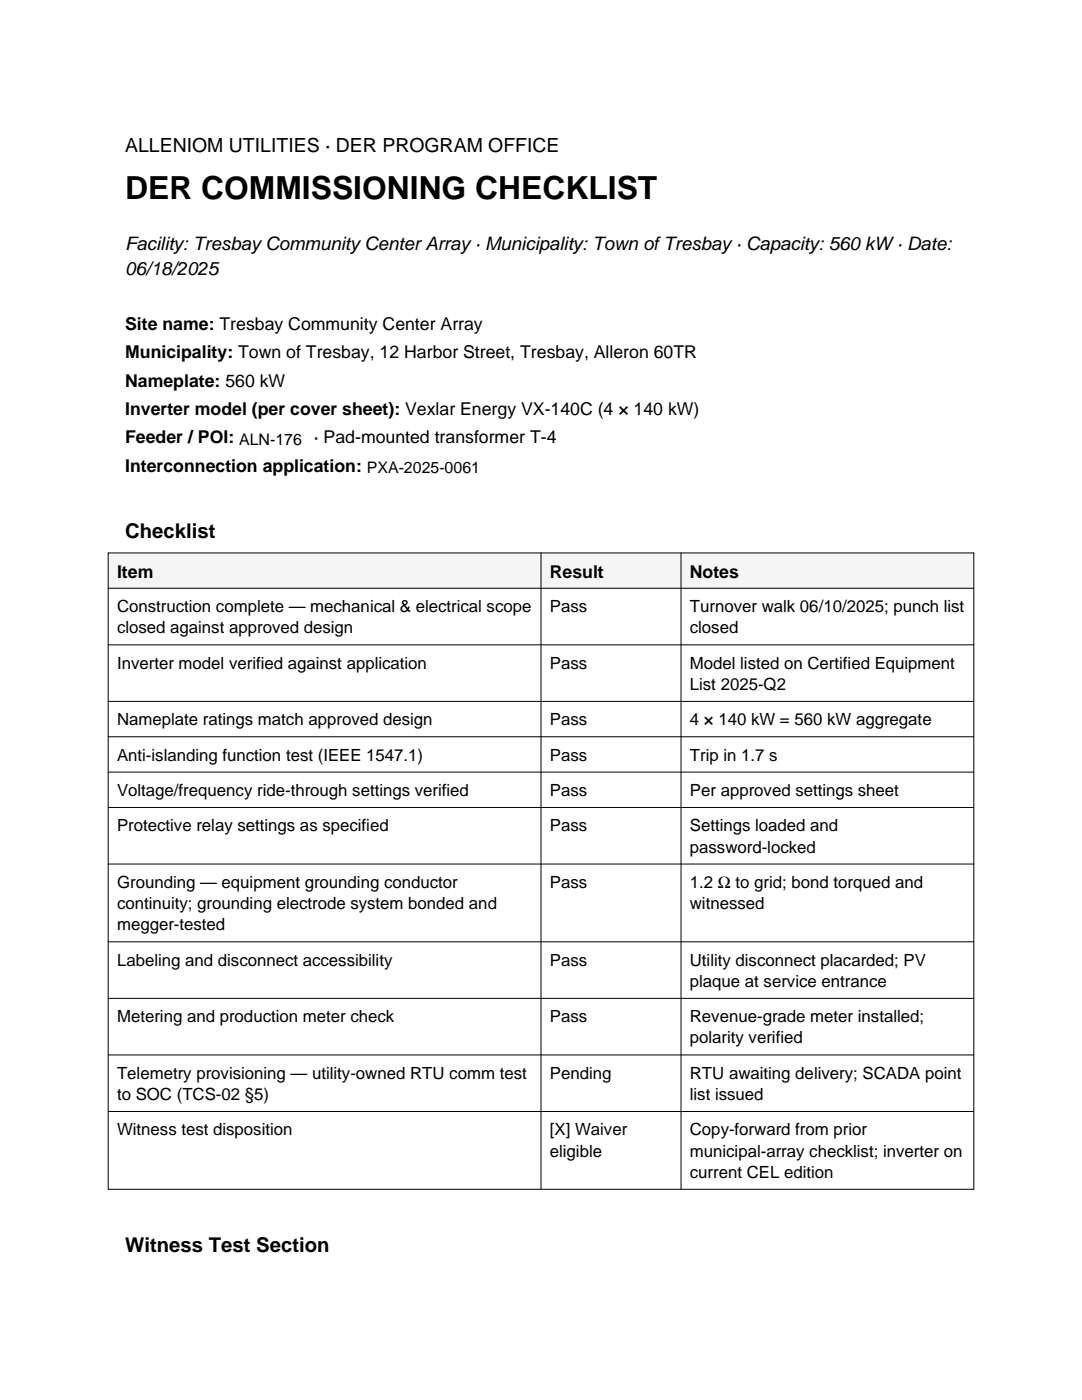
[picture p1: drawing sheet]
<svg xmlns="http://www.w3.org/2000/svg" width="216mm" height="279mm" viewBox="0 0 216 279" stroke-linecap="round" stroke-linejoin="round" font-family="sans-serif">
<defs><g id="words">
<text font-size="6.3" x="25" y="39.8">DER COMMISSIONING CHECKLIST</text>
<g font-size="4.1">
<text x="25" y="107.4">Checklist</text>
<text x="25" y="249.9">Witness Test Section</text>
</g>
<text font-size="3.9" x="25" y="30.3">ALLENIOM UTILITIES · DER PROGRAM OFFICE</text>
<g font-size="3.7">
<text x="25" y="49.8">Facility: Tresbay Community Center Array · Municipality: Town of Tresbay · Capacity: 560 kW · Date:</text>
<text x="25" y="54.8">06/18/2025</text>
</g>
<g font-size="3.5">
<text x="25" y="65.9">Site name: Tresbay Community Center Array</text>
<text x="25" y="71.5">Municipality:</text>
<text x="47.5" y="71.5">Town of Tresbay, 12 Harbor Street, Tresbay, Alleron 60TR</text>
<text x="25" y="77.2">Nameplate: 560 kW</text>
<text x="25" y="82.8">Inverter model (per cover sheet): Vexlar Energy VX-140C (4 × 140 kW)</text>
<text x="25" y="88.5">Feeder / POI:</text>
<text x="62.6" y="88.5">· Pad-mounted transformer T-4</text>
<text x="25" y="94.1">Interconnection application:</text>
<text x="23.4" y="115.3">Item</text>
<text x="109.7" y="115.3">Result</text>
<text x="137.7" y="115.3">Notes</text>
</g>
<g font-size="3.4">
<text x="23.4" y="122.2">Construction complete — mechanical &amp; electrical scope</text>
<text x="109.7" y="122.2">Pass</text>
<text x="137.7" y="122.2">Turnover walk 06/10/2025; punch list</text>
<text x="23.4" y="126.4">closed against approved design</text>
<text x="137.7" y="126.4">closed</text>
<text x="23.4" y="133.5">Inverter model verified against application</text>
<text x="109.7" y="133.5">Pass</text>
<text x="137.7" y="133.5">Model listed on Certified Equipment</text>
<text x="137.7" y="137.7">List 2025-Q2</text>
<text x="23.4" y="144.7">Nameplate ratings match approved design</text>
<text x="109.7" y="144.7">Pass</text>
<text x="137.7" y="144.7">4 × 140 kW = 560 kW aggregate</text>
<text x="23.4" y="151.8">Anti-islanding function test (IEEE 1547.1)</text>
<text x="109.7" y="151.8">Pass</text>
<text x="137.7" y="151.8">Trip in 1.7 s</text>
<text x="23.4" y="158.9">Voltage/frequency ride-through settings verified</text>
<text x="109.7" y="158.9">Pass</text>
<text x="137.7" y="158.9">Per approved settings sheet</text>
<text x="23.4" y="165.9">Protective relay settings as specified</text>
<text x="109.7" y="165.9">Pass</text>
<text x="137.7" y="165.9">Settings loaded and</text>
<text x="137.7" y="170.1">password-locked</text>
<text x="23.4" y="177.2">Grounding — equipment grounding conductor</text>
<text x="109.7" y="177.2">Pass</text>
<text x="137.7" y="177.2">1.2 Ω to grid; bond torqued and</text>
<text x="23.4" y="181.4">continuity; grounding electrode system bonded and</text>
<text x="23.4" y="185.7">megger-tested</text>
<text x="137.7" y="181.4">witnessed</text>
<text x="23.4" y="192.7">Labeling and disconnect accessibility</text>
<text x="109.7" y="192.7">Pass</text>
<text x="137.7" y="192.7">Utility disconnect placarded; PV</text>
<text x="137.7" y="197">plaque at service entrance</text>
<text x="23.4" y="204">Metering and production meter check</text>
<text x="109.7" y="204">Pass</text>
<text x="137.7" y="204">Revenue-grade meter installed;</text>
<text x="137.7" y="208.2">polarity verified</text>
<text x="23.4" y="215.3">Telemetry provisioning — utility-owned RTU comm test</text>
<text x="109.7" y="215.3">Pending</text>
<text x="137.7" y="215.3">RTU awaiting delivery; SCADA point</text>
<text x="23.4" y="219.5">to SOC (TCS-02 §5)</text>
<text x="137.7" y="219.5">list issued</text>
<text x="23.4" y="226.6">Witness test disposition</text>
<text x="109.7" y="226.6">[X] Waiver</text>
<text x="137.7" y="226.6">Copy-forward from prior</text>
<text x="109.7" y="230.8">eligible</text>
<text x="137.7" y="230.8">municipal-array checklist; inverter on</text>
<text x="137.7" y="235.1">current CEL edition</text>
</g>
<g font-size="3.2">
<text x="47.7" y="88.8">ALN-176</text>
<text x="73.2" y="94.5">PXA-2025-0061</text>
</g>
</g></defs>
<path d="M21.6 110.3h172.7v7.1h-172.7z" fill-rule="evenodd" fill="#f5f5f5"/>
<g fill="none" stroke="#000" stroke-width=".2">
<path d="M21.6 110.3h172.7v127h-172.7zM21.6 117.4h172.7M108 110.3v127M135.9 110.3v127M21.6 128.7h172.7M21.6 140h172.7M21.6 147h172.7M21.6 154.1h172.7M21.6 161.1h172.7M21.6 172.4h172.7M21.6 188h172.7M21.6 199.2h172.7"/>
<path d="M21.6 210.5h172.7M21.6 221.8h172.7"/>
</g>
<g fill="#fff" stroke="#fff" stroke-width=".35">
<path d="M73.2 90.3h25.1v4.9h-25.1z"/>
<path d="M47.7 84.7h13.9v4.8h-13.9z"/>
<path d="M25 24.7h46.9v6.3h-46.9z"/>
<path d="M46.6 68.5h93.6v3.5h-93.6z"/>
</g>
<use href="#words"/>
</svg>
